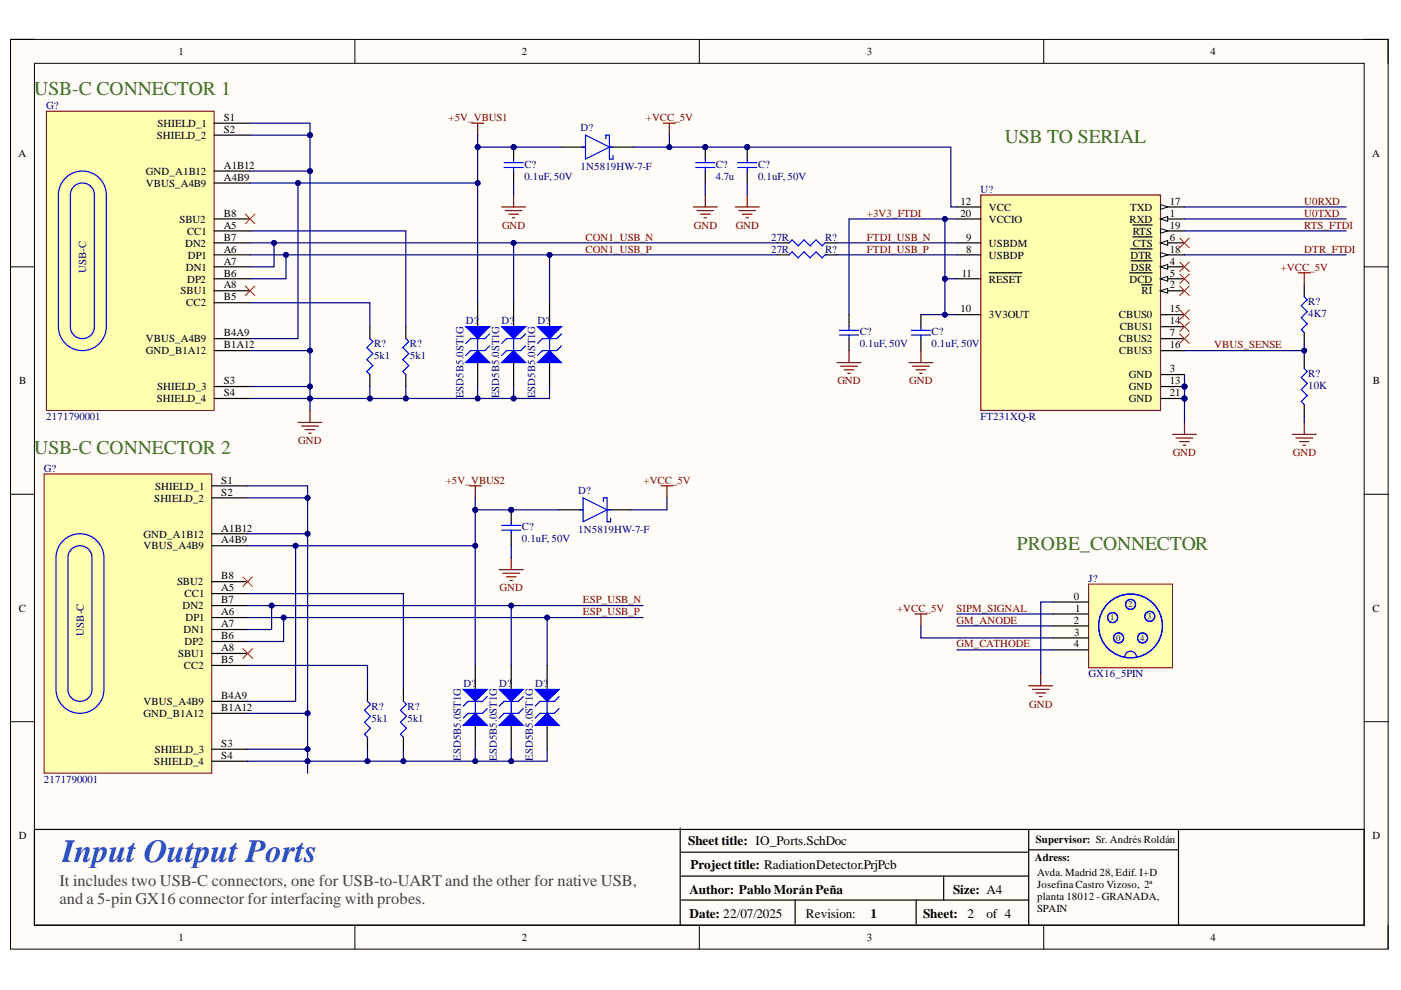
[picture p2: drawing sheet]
<svg xmlns="http://www.w3.org/2000/svg" width="297mm" height="210mm" viewBox="0 0 297 210" stroke-linecap="round" stroke-linejoin="round" font-family="sans-serif">
<defs><g id="words">
<text font-size="6.8" fill="#15c" x="13.1" y="182.7">Input Output Ports</text>
<g font-size="4.1" fill="#38761d">
<text x="7.3" y="20.2">USB-C CONNECTOR 1</text>
<text x="213" y="30.3">USB TO SERIAL</text>
<text x="7.3" y="96.3">USB-C CONNECTOR 2</text>
<text x="215.6" y="116.6">PROBE_CONNECTOR</text>
</g>
<g font-size="3.5" fill="#434343">
<text x="12.6" y="187.8">It includes two USB-C connectors, one for USB-to-UART and the other for native USB,</text>
<text x="12.6" y="191.6">and a 5-pin GX16 connector for interfacing with probes.</text>
</g>
<g font-size="2.8">
<text x="145.9" y="179.1">Sheet title: IO_Ports.SchDoc</text>
<text x="146.4" y="184.2">Projecttitle: RadiationDetector.PrjPcb</text>
<text x="146.2" y="189.5">Author: Pablo Morán Peña</text>
<text x="202.1" y="189.5">Size: A4</text>
<text x="146.2" y="194.6">Date: 22/07/2025</text>
<text x="170.9" y="194.6">Revision:</text>
<text x="184.6" y="194.6">1</text>
<text x="195.7" y="194.6">Sheet:</text>
<text x="205.1" y="194.6">2</text>
<text x="209.2" y="194.6">of 4</text>
</g>
<g font-size="2.3">
<text x="37.9" y="11.7">1</text>
<text x="110.7" y="11.7">2</text>
<text x="183.8" y="11.7">3</text>
<text x="256.7" y="11.7">4</text>
<text x="33.2" y="29.5">SHIELD_2</text>
<text x="33.4" y="26.9">SHIELD_1</text>
<text x="47.4" y="25.6">S1</text>
<text x="47.4" y="28.1">S2</text>
<text x="3.9" y="33.3">A</text>
<text x="47.4" y="35.8">A1B12</text>
<text x="290.9" y="33.3">A</text>
<text x="30.9" y="37.1">GND_A1B12</text>
<text x="30.9" y="39.6">VBUS_A4B9</text>
<text x="47.4" y="38.4">A4B9</text>
<text x="38" y="47.2">SBU2</text>
<text x="47.4" y="46">B8</text>
<text x="203.7" y="43.4">12</text>
<text x="203.7" y="46">20</text>
<text x="209.7" y="44.7">VCC</text>
<text x="209.7" y="47.2">VCCIO</text>
<text x="239.5" y="47.2">RXD</text>
<text x="239.6" y="44.7">TXD</text>
<text x="248" y="46">1</text>
<text x="248" y="43.4">17</text>
<text x="39.2" y="52.3">DN2</text>
<text x="39.7" y="49.8">CC1</text>
<text x="47.4" y="48.5">A5</text>
<text x="47.4" y="53.6">A6</text>
<text x="47.4" y="51">B7</text>
<text x="204.8" y="51">9</text>
<text x="204.8" y="53.6">8</text>
<text x="209.7" y="52.3">USBDM</text>
<text x="240.2" y="52.3">CTS</text>
<text x="240.2" y="49.8">RTS</text>
<text x="248" y="51">6</text>
<text x="248" y="53.6">18</text>
<text x="248" y="48.5">19</text>
<text x="39.4" y="57.4">DN1</text>
<text x="39.7" y="59.9">DP2</text>
<text x="39.8" y="54.8">DP1</text>
<text x="47.4" y="56.1">A7</text>
<text x="47.4" y="58.6">B6</text>
<text x="203.9" y="58.6">11</text>
<text x="209.7" y="59.9">RESET</text>
<text x="209.7" y="54.8">USBDP</text>
<text x="239.5" y="59.9">DCD</text>
<text x="239.7" y="54.8">DTR</text>
<text x="239.8" y="57.4">DSR</text>
<text x="248" y="58.6">5</text>
<text x="248" y="56.1">4</text>
<text x="38.3" y="62.4">SBU1</text>
<text x="39.5" y="65">CC2</text>
<text x="47.4" y="61.2">A8</text>
<text x="47.4" y="63.7">B5</text>
<text x="242" y="62.4">RI</text>
<text x="248" y="61.2">2</text>
<text x="47.4" y="71.3">B4A9</text>
<text x="203.7" y="66.2">10</text>
<text x="209.7" y="67.5">3V3OUT</text>
<text x="237.2" y="67.5">CBUS0</text>
<text x="237.4" y="70">CBUS1</text>
<text x="248" y="66.2">15</text>
<text x="248" y="68.8">14</text>
<text x="248" y="71.3">7</text>
<text x="30.9" y="75.1">GND_B1A12</text>
<text x="30.9" y="72.6">VBUS_A4B9</text>
<text x="47.4" y="73.8">B1A12</text>
<text x="237.2" y="72.6">CBUS2</text>
<text x="237.3" y="75.1">CBUS3</text>
<text x="248" y="73.8">16</text>
<text x="4.1" y="81.4">B</text>
<text x="33.3" y="82.7">SHIELD_3</text>
<text x="47.4" y="81.4">S3</text>
<text x="47.4" y="84">S4</text>
<text x="239.3" y="80.2">GND</text>
<text x="239.3" y="82.7">GND</text>
<text x="248" y="78.9">3</text>
<text x="248" y="81.4">13</text>
<text x="248" y="84">21</text>
<text x="291.1" y="81.4">B</text>
<text x="33.2" y="85.2">SHIELD_4</text>
<text x="239.3" y="85.2">GND</text>
<text x="32.7" y="106.4">SHIELD_2</text>
<text x="32.9" y="103.8">SHIELD_1</text>
<text x="46.9" y="102.6">S1</text>
<text x="46.9" y="105.1">S2</text>
<text x="30.4" y="114">GND_A1B12</text>
<text x="46.9" y="112.7">A1B12</text>
<text x="30.4" y="116.5">VBUS_A4B9</text>
<text x="46.9" y="115.2">A4B9</text>
<text x="37.5" y="124.1">SBU2</text>
<text x="46.9" y="125.4">A5</text>
<text x="46.9" y="122.8">B8</text>
<text x="4" y="129.7">C</text>
<text x="38.7" y="129.2">DN2</text>
<text x="39.1" y="126.6">CC1</text>
<text x="39.3" y="131.7">DP1</text>
<text x="46.9" y="130.4">A6</text>
<text x="46.9" y="127.9">B7</text>
<text x="227.7" y="127.1">0</text>
<text x="227.9" y="129.7">1</text>
<text x="291" y="129.7">C</text>
<text x="38.9" y="134.2">DN1</text>
<text x="39.1" y="136.8">DP2</text>
<text x="46.9" y="133">A7</text>
<text x="46.9" y="135.5">B6</text>
<text x="227.7" y="132.2">2</text>
<text x="227.7" y="137.3">4</text>
<text x="227.8" y="134.7">3</text>
<text x="37.8" y="139.3">SBU1</text>
<text x="39" y="141.8">CC2</text>
<text x="46.9" y="138">A8</text>
<text x="46.9" y="140.6">B5</text>
<text x="30.4" y="149.5">VBUS_A4B9</text>
<text x="46.9" y="148.2">B4A9</text>
<text x="30.4" y="152.1">GND_B1A12</text>
<text x="46.9" y="150.8">B1A12</text>
<text x="32.8" y="159.7">SHIELD_3</text>
<text x="46.9" y="158.4">S3</text>
<text x="46.9" y="160.9">S4</text>
<text x="32.7" y="162.2">SHIELD_4</text>
<text x="4" y="177.9">D</text>
<text x="219.6" y="178.7">Supervisor: Sr. Andrés Roldán</text>
<text x="291" y="177.9">D</text>
<text x="219.4" y="182.5">Adress:</text>
<text x="219.9" y="185.8">Avda. Madrid 28, Edif. I+D</text>
<text x="219.9" y="188.3">Josefina Castro Vizoso, 2ª</text>
<text x="219.9" y="190.8">planta 18012 - GRANADA,</text>
<text x="219.9" y="193.4">SPAIN</text>
<text x="37.9" y="199.5">1</text>
<text x="110.7" y="199.5">2</text>
<text x="183.8" y="199.5">3</text>
<text x="256.7" y="199.5">4</text>
</g>
<g font-size="2.3" fill="#000080">
<text x="9.8" y="23.1">G?</text>
<text x="123.1" y="27.9">D?</text>
<text x="111.2" y="35.6">C?</text>
<text x="151.8" y="35.6">C?</text>
<text x="160.7" y="35.6">C?</text>
<text x="111.2" y="38.1">0.1uF, 50V</text>
<text x="123.1" y="36.1">1N5819HW-7-F</text>
<text x="151.8" y="38.1">4.7u</text>
<text x="160.7" y="38.1">0.1uF, 50V</text>
<text x="207.9" y="40.9">U?</text>
<text x="163.5" y="51">27R</text>
<text x="163.5" y="53.6">27R</text>
<text x="174.9" y="51">R?</text>
<text x="174.9" y="53.6">R?</text>
<text x="18.3" y="57.9" transform="rotate(-90 18.3 57.9)">USB-C</text>
<text x="277.4" y="64.7">R?</text>
<text x="98.7" y="68.8">D?</text>
<text x="106.4" y="68.8">D?</text>
<text x="114" y="68.8">D?</text>
<text x="182.3" y="71.1">C?</text>
<text x="197.5" y="71.1">C?</text>
<text x="277.4" y="67.2">4K7</text>
<text x="79.3" y="73.6">R?</text>
<text x="79.3" y="76.1">5k1</text>
<text x="86.9" y="73.6">R?</text>
<text x="86.9" y="76.1">5k1</text>
<text x="182.3" y="73.6">0.1uF, 50V</text>
<text x="197.5" y="73.6">0.1uF, 50V</text>
<text x="277.4" y="79.9">R?</text>
<text x="277.4" y="82.5">10K</text>
<text x="9.8" y="89.1">2171790001</text>
<text x="98.2" y="84.5" transform="rotate(-90 98.2 84.5)">ESD5B5.0ST1G</text>
<text x="105.8" y="84.5" transform="rotate(-90 105.8 84.5)">ESD5B5.0ST1G</text>
<text x="113.5" y="84.5" transform="rotate(-90 113.5 84.5)">ESD5B5.0ST1G</text>
<text x="207.9" y="89.1">FT231XQ-R</text>
<text x="9.3" y="100">G?</text>
<text x="122.6" y="104.8">D?</text>
<text x="110.7" y="112.4">C?</text>
<text x="122.6" y="113">1N5819HW-7-F</text>
<text x="110.7" y="115">0.1uF, 50V</text>
<text x="230.8" y="123.3">J?</text>
<text x="17.8" y="134.7" transform="rotate(-90 17.8 134.7)">USB-C</text>
<text x="230.8" y="143.6">GX16_5PIN</text>
<text x="98.2" y="145.6">D?</text>
<text x="105.8" y="145.6">D?</text>
<text x="113.5" y="145.6">D?</text>
<text x="78.8" y="150.5">R?</text>
<text x="78.8" y="153.1">5k1</text>
<text x="86.4" y="150.5">R?</text>
<text x="86.4" y="153.1">5k1</text>
<text x="97.7" y="161.4" transform="rotate(-90 97.7 161.4)">ESD5B5.0ST1G</text>
<text x="105.3" y="161.4" transform="rotate(-90 105.3 161.4)">ESD5B5.0ST1G</text>
<text x="112.9" y="161.4" transform="rotate(-90 112.9 161.4)">ESD5B5.0ST1G</text>
<text x="9.3" y="166">2171790001</text>
</g>
<g font-size="2.3" fill="#800000">
<text x="95.1" y="25.6">+5V_VBUS1</text>
<text x="137" y="25.6">+VCC_5V</text>
<text x="183.8" y="46">+3V3_FTDI</text>
<text x="276.5" y="43.4">U0RXD</text>
<text x="276.5" y="46">U0TXD</text>
<text x="106.4" y="48.5">GND</text>
<text x="124.1" y="51">CON1_USB_N</text>
<text x="124.1" y="53.6">CON1_USB_P</text>
<text x="147.1" y="48.5">GND</text>
<text x="156" y="48.5">GND</text>
<text x="183.8" y="51">FTDI_USB_N</text>
<text x="183.8" y="53.6">FTDI_USB_P</text>
<text x="276.5" y="48.5">RTS_FTDI</text>
<text x="276.5" y="53.6">DTR_FTDI</text>
<text x="271.5" y="57.4">+VCC_5V</text>
<text x="257.4" y="73.8">VBUS_SENSE</text>
<text x="177.5" y="81.4">GND</text>
<text x="192.8" y="81.4">GND</text>
<text x="63.2" y="94.2">GND</text>
<text x="248.6" y="96.7">GND</text>
<text x="274.1" y="96.7">GND</text>
<text x="94.5" y="102.6">+5V_VBUS2</text>
<text x="136.5" y="102.6">+VCC_5V</text>
<text x="105.9" y="125.4">GND</text>
<text x="123.6" y="127.9">ESP_USB_N</text>
<text x="123.6" y="130.4">ESP_USB_P</text>
<text x="190.2" y="129.7">+VCC_5V</text>
<text x="202.8" y="129.7">SIPM_SIGNAL</text>
<text x="202.8" y="132.2">GM_ANODE</text>
<text x="202.8" y="137.3">GM_CATHODE</text>
<text x="218.2" y="150">GND</text>
</g>
<g font-size="1.9" fill="#000080">
<text x="235.4" y="131.5">1</text>
<text x="239.2" y="128.8">2</text>
<text x="243.2" y="131.3">3</text>
<text x="236.6" y="135.8">0</text>
<text x="241.7" y="135.8">4</text>
</g>
</g></defs>
<path d="M2.2 8.4h292.1v192.8h-292.1z" fill-rule="evenodd" fill="#fffcf8"/>
<path d="M2.2 8.4h292.1v192.8h-292.1z" fill="none" stroke="#000" stroke-width=".21"/>
<path d="M7.3 13.4h281.9v182.8h-281.9z" fill-rule="evenodd" fill="#fffcf8"/>
<g fill="none" stroke="#000" stroke-width=".21">
<path d="M2.2 8.3h5.1M7.3 13.4h281.9v182.8h-281.9zM75.2 8.3v5.1M148.3 8.3v5.1M221.3 8.4v5M289.2 8.4h5.1v5M2.2 56.6h5.1M289.2 56.6h5.1M2.2 104.8h5.1M289.2 104.8h5.1M2.2 153h5.1M289.2 153h5.1"/>
<path d="M75.2 196.2v5M148.3 196.2v5M221.3 196.2v5M294.3 196.2v5"/>
</g>
<path d="M7.3 175.9h281.9v20.3h-281.9zM144.2 175.6v5.1h73.7M218.1 175.9v20.3M249.9 175.9v20.3M144.2 180.9v15.3M144.5 185.8h73.6M144.5 190.8h73.6M168.6 190.8v5.1M194.2 190.8v5.1M200.1 185.8v5M218.1 180.2h31.8" fill="none" stroke="#000" stroke-width=".25"/>
<path d="M9.3 100.5h35.6v63.4h-35.6z" fill-rule="evenodd" fill="#ffffb0"/>
<path d="M9.3 100.5h35.6v63.4h-35.6z" fill="none" stroke="#800000" stroke-width=".21"/>
<g fill="none" stroke="#000" stroke-width=".25">
<path d="M44.9 113.2h7.6M44.9 115.7h7.6M44.9 103h7.6M44.9 105.6h7.6M44.9 125.9h7.6M44.9 130.9h7.6M44.9 133.5h7.6M44.9 138.6h7.6M44.9 136h7.6M44.9 128.4h7.6M44.9 123.3h7.6M44.9 151.2h7.6"/>
<path d="M44.9 148.7h7.6M44.9 141.1h7.6M44.9 158.9h7.6M44.9 161.4h7.6"/>
</g>
<path d="M13.1 115a5.1 5.1 0 0 1 5.6-1.5 5.1 5.1 0 0 1 3.3 4.7v28a5.1 5.1 0 0 1-5 5 5.1 5.1 0 0 1-5.1-5v-28a5 5 0 0 1 1.2-3.2zM15 116.6a2.55 2.55 0 0 1 2.8-.8 2.55 2.55 0 0 1 1.7 2.4v28a2.54 2.54 0 0 1-2.5 2.5 2.54 2.54 0 0 1-2.6-2.5v-28l.1-.6z" fill="none" stroke="#00f" stroke-width=".25"/>
<path d="M9.8 23.6h35.6v63.4h-35.6z" fill-rule="evenodd" fill="#ffffb0"/>
<path d="M9.8 23.6h35.6v63.4h-35.6z" fill="none" stroke="#800000" stroke-width=".21"/>
<g fill="none" stroke="#000" stroke-width=".25">
<path d="M45.4 36.3h7.6M45.4 38.8h7.6M45.4 26.1h7.6M45.4 28.7h7.6M45.4 49h7.6M45.4 54h7.6M45.4 56.6h7.6M45.4 59.1h7.6M45.4 51.5h7.6M45.4 46.4h7.6M45.4 61.6h7.6M45.4 74.3h7.6"/>
<path d="M45.4 71.8h7.6M45.4 64.2h7.6M45.4 82h7.6M45.4 84.5h7.6"/>
</g>
<path d="M14.2 37.5a5.1 5.1 0 0 1 5.4-.8 5.1 5.1 0 0 1 2.9 4.6v28a5.1 5.1 0 0 1-5 5 5.1 5.1 0 0 1-5.1-5v-28a5.1 5.1 0 0 1 1.8-3.8zM15.5 39.7a2.56 2.56 0 0 1 2.8-.8 2.56 2.56 0 0 1 1.7 2.4v28a2.54 2.54 0 0 1-2.5 2.5 2.54 2.54 0 0 1-2.6-2.5v-28l.1-.6z" fill="none" stroke="#00f" stroke-width=".25"/>
<path d="M100 26.1h2.5M101.3 26.1v2.6M106.4 43.9h5M107.1 44.6h3.6M107.9 45.4h2M108.6 46.2h.5M108.9 41.3v2.6M63.2 89.6h5.1M63.9 90.3h3.6M64.7 91.1h2M65.5 91.8h.5M65.7 87v2.6" fill="none" stroke="#800000" stroke-width=".25"/>
<circle cx="108.9" cy="31.2" r=".51" fill="#000080"/>
<circle cx="108.9" cy="31.2" r=".51" fill="none" stroke="#000080" stroke-width=".21"/>
<path d="M108.9 31.2v2.5M108.9 36.3v2.5" fill="none" stroke="#000" stroke-width=".25"/>
<circle cx="108.9" cy="31.2" r=".51" fill="#000080"/>
<circle cx="108.9" cy="31.2" r=".51" fill="none" stroke="#000080" stroke-width=".21"/>
<path d="M106.9 35.5h4M106.9 34.5h4M108.9 33.7v.8M108.9 35.5v.8M78.4 71.8l.7 .6-1.3 1.3 1.3 1.3-1.3 1.2 1.3 1.3-1.3 1.3 .6 .6M86 71.8l.7 .6-1.3 1.3 1.3 1.3-1.3 1.2 1.3 1.3-1.3 1.3 .6 .6" fill="none" stroke="#00f" stroke-width=".25"/>
<path d="M52 45.4l2 2M54 45.4l-2 2M52 60.6l2 2.1M54 60.6l-2 2.1" fill="none" stroke="#f00" stroke-width=".21"/>
<path d="M78.4 69.3v2.5M78.4 79.4v2.6M86 69.3v2.5M86 79.4v2.6M101.3 64.2v5.1M101.3 76.9v5.1" fill="none" stroke="#000" stroke-width=".25"/>
<path d="M98.7 76.9l2.6-2.6 2.5 2.6z" fill="#00f"/>
<path d="M98.7 76.9l2.6-2.6 2.5 2.6z" fill="none" stroke="#00f" stroke-width=".25"/>
<path d="M98.7 69.3h5.1l-2.5 2.5z" fill="#00f"/>
<path d="M98.7 69.3h5.1l-2.5 2.5zM101.3 71.8v2.5M103.8 73.3l-1 1h-3l-1.1 1.1M103.8 70.8l-1 1h-3l-1.1 1" fill="none" stroke="#00f" stroke-width=".25"/>
<path d="M108.9 64.2v5.1M108.9 76.9v5.1" fill="none" stroke="#000" stroke-width=".25"/>
<path d="M106.4 76.9l2.5-2.6 2.5 2.6z" fill="#00f"/>
<path d="M106.4 76.9l2.5-2.6 2.5 2.6z" fill="none" stroke="#00f" stroke-width=".25"/>
<path d="M106.4 69.3h5l-2.5 2.5z" fill="#00f"/>
<path d="M106.4 69.3h5l-2.5 2.5zM108.9 71.8v2.5M111.4 73.3l-1 1h-3l-1 1.1M111.4 70.8l-1 1h-3l-1 1" fill="none" stroke="#00f" stroke-width=".25"/>
<path d="M116.5 64.2v5.1M116.5 76.9v5.1" fill="none" stroke="#000" stroke-width=".25"/>
<path d="M114 76.9l2.5-2.6 2.6 2.6z" fill="#00f"/>
<path d="M114 76.9l2.5-2.6 2.6 2.6z" fill="none" stroke="#00f" stroke-width=".25"/>
<path d="M114 69.3h5.1l-2.6 2.5z" fill="#00f"/>
<path d="M114 69.3h5.1l-2.6 2.5zM116.5 71.8v2.5M119.1 73.3l-1.1 1h-3l-1 1.1M119.1 70.8l-1.1 1h-3l-1 1" fill="none" stroke="#00f" stroke-width=".25"/>
<path d="M99.5 103h2.5M100.8 103v2.6M108.4 118.2v2.6M105.8 120.8h5.1M106.6 121.5h3.6M107.4 122.3h2M108.1 123.1h.5" fill="none" stroke="#800000" stroke-width=".25"/>
<circle cx="108.4" cy="108.1" r=".51" fill="#000080"/>
<circle cx="108.4" cy="108.1" r=".51" fill="none" stroke="#000080" stroke-width=".21"/>
<path d="M108.4 108.1v2.5M108.4 113.2v2.5" fill="none" stroke="#000" stroke-width=".25"/>
<circle cx="108.4" cy="108.1" r=".51" fill="#000080"/>
<circle cx="108.4" cy="108.1" r=".51" fill="none" stroke="#000080" stroke-width=".21"/>
<path d="M106.4 112.4h4M106.4 111.4h4M108.4 110.6v.8M108.4 112.4v.8M77.9 148.7l.6 .6-1.2 1.3 1.2 1.3-1.2 1.2 1.2 1.3-1.2 1.3 .6 .6M85.5 148.7l.7 .6-1.3 1.3 1.3 1.3-1.3 1.2 1.3 1.3-1.3 1.3 .6 .6" fill="none" stroke="#00f" stroke-width=".25"/>
<path d="M51.5 122.3l2 2M51.5 137.5l2 2.1M53.5 122.3l-2 2M53.5 137.5l-2 2.1" fill="none" stroke="#f00" stroke-width=".21"/>
<path d="M77.9 146.2v2.5M77.9 156.3v2.6M85.5 146.2v2.5M85.5 156.3v2.6M100.8 141.1v5.1M100.8 153.8v5.1" fill="none" stroke="#000" stroke-width=".25"/>
<path d="M98.2 153.8l2.6-2.6 2.5 2.6z" fill="#00f"/>
<path d="M98.2 153.8l2.6-2.6 2.5 2.6z" fill="none" stroke="#00f" stroke-width=".25"/>
<path d="M98.2 146.2h5.1l-2.5 2.5z" fill="#00f"/>
<path d="M98.2 146.2h5.1l-2.5 2.5zM100.8 148.7v2.5M103.3 150.2l-1 1h-3.1l-1 1.1M103.3 147.7l-1 1h-3.1l-1 1" fill="none" stroke="#00f" stroke-width=".25"/>
<path d="M108.4 141.1v5.1M108.4 153.8v5.1" fill="none" stroke="#000" stroke-width=".25"/>
<path d="M105.8 153.8l2.6-2.6 2.5 2.6z" fill="#00f"/>
<path d="M105.8 153.8l2.6-2.6 2.5 2.6z" fill="none" stroke="#00f" stroke-width=".25"/>
<path d="M105.8 146.2h5.1l-2.5 2.5z" fill="#00f"/>
<path d="M105.8 146.2h5.1l-2.5 2.5zM108.4 148.7v2.5M110.9 150.2l-1 1h-3l-1.1 1.1M110.9 147.7l-1 1h-3l-1.1 1" fill="none" stroke="#00f" stroke-width=".25"/>
<path d="M116 141.1v5.1M116 153.8v5.1" fill="none" stroke="#000" stroke-width=".25"/>
<path d="M116 151.2l2.5 2.6h-5z" fill="#00f"/>
<path d="M116 151.2l2.5 2.6h-5z" fill="none" stroke="#00f" stroke-width=".25"/>
<path d="M113.5 146.2h5l-2.5 2.5z" fill="#00f"/>
<path d="M123.4 31.2h.7M124.1 28.7l5.1 2.5-5.1 2.5zM128.5 29.4v-.7h.7v5h.8v-.7M129.2 31.2h.8M122.9 108.1h.7M123.6 105.6l5.1 2.5-5.1 2.5zM127.9 106.3v-.7h.8v5h.8v-.7M128.7 108.1h.8M113.5 146.2h5l-2.5 2.5zM116 148.7v2.5M118.5 150.2l-1 1h-3l-1 1.1M118.5 147.7l-1 1h-3l-1 1" fill="none" stroke="#00f" stroke-width=".25"/>
<path d="M119.1 31.2h5M129.2 31.2h5.1M118.5 108.1h5.1M128.7 108.1h5.1" fill="none" stroke="#000" stroke-width=".25"/>
<path d="M140.6 26.1h2.6M141.9 26.1v2.6M140.1 103h2.6M141.4 103v2.6" fill="none" stroke="#800000" stroke-width=".25"/>
<circle cx="251.1" cy="82" r=".51" fill="#000080"/>
<circle cx="251.1" cy="82" r=".51" fill="none" stroke="#000080" stroke-width=".21"/>
<circle cx="251.1" cy="84.5" r=".51" fill="#000080"/>
<circle cx="251.1" cy="84.5" r=".51" fill="none" stroke="#000080" stroke-width=".21"/>
<path d="M208 41.3h38v45.7h-38z" fill-rule="evenodd" fill="#ffffb0"/>
<path d="M208 41.3h38v45.7h-38z" fill="none" stroke="#800000" stroke-width=".25"/>
<path d="M202.9 43.9h5.1M202.9 46.4h5.1M246 51.5h5.1M202.9 66.7h5.1M246 66.7h5.1M246 69.3h5.1M246 71.8h5.1M246 74.3h5.1" fill="none" stroke="#000" stroke-width=".25"/>
<path d="M246 51.5l1.6-.5v1z" fill="#f8fcff"/>
<path d="M246 51.5l1.6-.5v1z" fill="none" stroke="#000" stroke-width=".21"/>
<path d="M240.2 50.2h4.1M246 59.1h5.1" fill="none" stroke="#000" stroke-width=".25"/>
<path d="M246 59.1l1.6-.5v1z" fill="#f8fcff"/>
<path d="M246 59.1l1.6-.5v1z" fill="none" stroke="#000" stroke-width=".21"/>
<path d="M239.5 57.8h4.8M246 56.6h5.1" fill="none" stroke="#000" stroke-width=".25"/>
<path d="M246 56.6l1.6-.5v1z" fill="#f8fcff"/>
<path d="M246 56.6l1.6-.5v1z" fill="none" stroke="#000" stroke-width=".21"/>
<path d="M239.8 55.3h4.5M246 54h5.1" fill="none" stroke="#000" stroke-width=".25"/>
<path d="M246 53.5l1.6 .5-1.6 .5z" fill="#f8fcff"/>
<path d="M246 53.5l1.6 .5-1.6 .5z" fill="none" stroke="#000" stroke-width=".21"/>
<path d="M202.9 59.1h5.1M209.7 57.8h7M239.7 52.8h4.6M246 61.7h5.1" fill="none" stroke="#000" stroke-width=".25"/>
<path d="M246 61.7l1.6-.6v1.1z" fill="#f8fcff"/>
<path d="M246 61.7l1.6-.6v1.1z" fill="none" stroke="#000" stroke-width=".21"/>
<path d="M246 49h5.1M242 60.4h2.3" fill="none" stroke="#000" stroke-width=".25"/>
<path d="M246 48.5l1.6 .5-1.6 .5z" fill="#f8fcff"/>
<path d="M246 48.5l1.6 .5-1.6 .5z" fill="none" stroke="#000" stroke-width=".21"/>
<path d="M240.2 47.7h4.1M246 46.4h5.1" fill="none" stroke="#000" stroke-width=".25"/>
<path d="M246 46.4l1.6-.5v1z" fill="#f8fcff"/>
<path d="M246 46.4l1.6-.5v1z" fill="none" stroke="#000" stroke-width=".21"/>
<path d="M246 43.9h5.1" fill="none" stroke="#000" stroke-width=".25"/>
<path d="M246 43.4l1.6 .5-1.6 .5z" fill="#f8fcff"/>
<path d="M246 43.4l1.6 .5-1.6 .5z" fill="none" stroke="#000" stroke-width=".21"/>
<path d="M202.9 51.5h5.1M202.9 54h5.1M246 79.4h5.1M246 82h5.1" fill="none" stroke="#000" stroke-width=".25"/>
<circle cx="251.1" cy="82" r=".51" fill="#000080"/>
<circle cx="251.1" cy="82" r=".51" fill="none" stroke="#000080" stroke-width=".21"/>
<path d="M246 84.5h5.1" fill="none" stroke="#000" stroke-width=".25"/>
<circle cx="251.1" cy="84.5" r=".51" fill="#000080"/>
<circle cx="251.1" cy="84.5" r=".51" fill="none" stroke="#000080" stroke-width=".21"/>
<path d="M164.8 51.5h2.5M164.8 54h2.5M174.9 51.5h2.6M174.9 54h2.6" fill="none" stroke="#000" stroke-width=".25"/>
<path d="M167.3 51.5l.6-.6 1.3 1.2 1.3-1.2 1.3 1.2 1.2-1.2 1.3 1.2 .6-.6M167.3 54l.6-.6 1.3 1.3 1.3-1.3 1.3 1.3 1.2-1.3 1.3 1.3 .6-.7" fill="none" stroke="#00f" stroke-width=".25"/>
<circle cx="149.5" cy="31.2" r=".51" fill="#000080"/>
<circle cx="149.5" cy="31.2" r=".51" fill="none" stroke="#000080" stroke-width=".21"/>
<path d="M149.5 31.2v2.5M149.5 36.3v2.5" fill="none" stroke="#000" stroke-width=".25"/>
<circle cx="149.5" cy="31.2" r=".51" fill="#000080"/>
<circle cx="149.5" cy="31.2" r=".51" fill="none" stroke="#000080" stroke-width=".21"/>
<path d="M147.5 35.5h4.1M147.5 34.5h4.1M149.5 33.7v.8M149.5 35.5v.8" fill="none" stroke="#00f" stroke-width=".25"/>
<circle cx="158.4" cy="31.2" r=".51" fill="#000080"/>
<circle cx="158.4" cy="31.2" r=".51" fill="none" stroke="#000080" stroke-width=".21"/>
<path d="M158.4 31.2v2.5M158.4 36.3v2.5" fill="none" stroke="#000" stroke-width=".25"/>
<circle cx="158.4" cy="31.2" r=".51" fill="#000080"/>
<circle cx="158.4" cy="31.2" r=".51" fill="none" stroke="#000080" stroke-width=".21"/>
<g fill="none" stroke="#00f" stroke-width=".25">
<path d="M156.4 35.5h4.1M156.4 34.5h4.1M158.4 33.7v.8M158.4 35.5v.8M178 71h4.1M178 70h4.1M180 69.3v.7M180 71v.8M193.2 71h4.1M193.2 70h4.1M195.2 69.3v.7M195.2 71v.8"/>
<path d="M276.5 62.9l.7 .7-1.3 1.2 1.3 1.3-1.3 1.3 1.3 1.2-1.3 1.3 .6 .6M276.5 78.1l.7 .7-1.3 1.2 1.3 1.3-1.3 1.3 1.3 1.3-1.3 1.2 .6 .7"/>
</g>
<g fill="none" stroke="#800000" stroke-width=".25">
<path d="M147 43.9h5.1M147.8 44.6h3.5M148.5 45.4h2M149.3 46.2h.5M149.5 41.3v2.6M155.9 43.9h5.1M156.6 44.6h3.6M157.4 45.4h2M158.2 46.2h.5M158.4 41.3v2.6M275.3 57.8h2.5M276.5 57.8v2.6"/>
<path d="M177.5 76.9h5.1M178.2 77.6h3.6M179 78.4h2M179.8 79.2h.5M180 74.3v2.6M192.7 76.9h5.1M193.5 77.6h3.5M194.2 78.4h2.1M195 79.2h.5M195.2 74.3v2.6M248.6 92.1h5.1M249.4 92.9h3.5"/>
<path d="M250.1 93.6h2M250.9 94.4h.5M251.1 89.6v2.5M274 92.1h5.1M274.8 92.9h3.5M275.5 93.6h2M276.3 94.4h.5M276.5 89.6v2.5M218.1 145.4h5.1M218.9 146.2h3.5M219.6 146.9h2.1M220.4 147.7h.5"/>
<path d="M220.7 142.9v2.5"/>
</g>
<path d="M180 66.7v2.6M180 71.8v2.5M195.2 66.7v2.6M195.2 71.8v2.5M276.5 60.4v2.5M276.5 70.5v2.6M276.5 75.6v2.5M276.5 85.8v2.5" fill="none" stroke="#000" stroke-width=".25"/>
<g fill="none" stroke="#f00" stroke-width=".21">
<path d="M250.1 55.6l2 2M250.1 50.5l2 2M250.1 58.1l2 2M252.1 55.6l-2 2M252.1 50.5l-2 2M252.1 58.1l-2 2M250.1 70.8l2 2M250.1 68.3l2 2M250.1 65.7l2 2M250.1 60.6l2 2.1M252.1 70.8l-2 2M252.1 68.3l-2 2"/>
<path d="M252.1 65.7l-2 2M252.1 60.6l-2 2.1"/>
</g>
<path d="M230.8 123.8h17.8v17.8h-17.8z" fill-rule="evenodd" fill="#ffffb0"/>
<path d="M230.8 123.8h17.8v17.8h-17.8z" fill="none" stroke="#800000" stroke-width=".21"/>
<path d="M223.2 135.3h7.6M223.2 127.6h7.6M223.2 130.2h7.6M223.2 132.7h7.6M223.2 137.8h7.6" fill="none" stroke="#000" stroke-width=".25"/>
<g fill="none" stroke="#00f" stroke-width=".25">
<path d="M240.9 139.1a1.24 1.24 0 0 0-1.3-1 1.24 1.24 0 0 0-1.1 1.3"/>
<circle cx="235.9" cy="130.9" r="1.06"/>
<circle cx="237.2" cy="135.3" r="1.06"/>
<circle cx="239.7" cy="132.7" r="6.8"/>
<circle cx="239.7" cy="128.1" r="1.06"/>
<circle cx="242.2" cy="135.3" r="1.06"/>
<circle cx="243.8" cy="130.7" r="1.06"/>
</g>
<path d="M194 130.2h2.5M195.2 130.2v2.5" fill="none" stroke="#800000" stroke-width=".25"/>
<path d="M58.1 51.5v5.1h-5.1" fill="none" stroke="#000080" stroke-width=".25"/>
<circle cx="58.1" cy="51.5" r=".51" fill="#000080"/>
<circle cx="58.1" cy="51.5" r=".51" fill="none" stroke="#000080" stroke-width=".21"/>
<path d="M60.6 54v5.1h-7.6" fill="none" stroke="#000080" stroke-width=".25"/>
<circle cx="60.6" cy="54" r=".51" fill="#000080"/>
<circle cx="60.6" cy="54" r=".51" fill="none" stroke="#000080" stroke-width=".21"/>
<path d="M53 26.1h12.7v58.4h-12.7" fill="none" stroke="#000080" stroke-width=".25"/>
<circle cx="65.7" cy="28.7" r=".51" fill="#000080"/>
<circle cx="65.7" cy="28.7" r=".51" fill="none" stroke="#000080" stroke-width=".21"/>
<circle cx="65.7" cy="36.3" r=".51" fill="#000080"/>
<circle cx="65.7" cy="36.3" r=".51" fill="none" stroke="#000080" stroke-width=".21"/>
<circle cx="65.7" cy="74.3" r=".51" fill="#000080"/>
<circle cx="65.7" cy="74.3" r=".51" fill="none" stroke="#000080" stroke-width=".21"/>
<circle cx="65.7" cy="82" r=".51" fill="#000080"/>
<circle cx="65.7" cy="82" r=".51" fill="none" stroke="#000080" stroke-width=".21"/>
<circle cx="65.7" cy="84.5" r=".51" fill="#000080"/>
<circle cx="65.7" cy="84.5" r=".51" fill="none" stroke="#000080" stroke-width=".21"/>
<path d="M53 82h12.7" fill="none" stroke="#000080" stroke-width=".25"/>
<circle cx="65.7" cy="82" r=".51" fill="#000080"/>
<circle cx="65.7" cy="82" r=".51" fill="none" stroke="#000080" stroke-width=".21"/>
<path d="M53 28.7h12.7" fill="none" stroke="#000080" stroke-width=".25"/>
<circle cx="65.7" cy="28.7" r=".51" fill="#000080"/>
<circle cx="65.7" cy="28.7" r=".51" fill="none" stroke="#000080" stroke-width=".21"/>
<path d="M53 74.3h12.7" fill="none" stroke="#000080" stroke-width=".25"/>
<circle cx="65.7" cy="74.3" r=".51" fill="#000080"/>
<circle cx="65.7" cy="74.3" r=".51" fill="none" stroke="#000080" stroke-width=".21"/>
<path d="M65.7 84.5v2.5" fill="none" stroke="#000080" stroke-width=".25"/>
<circle cx="65.7" cy="84.5" r=".51" fill="#000080"/>
<circle cx="65.7" cy="84.5" r=".51" fill="none" stroke="#000080" stroke-width=".21"/>
<path d="M53 36.3h12.7" fill="none" stroke="#000080" stroke-width=".25"/>
<circle cx="65.7" cy="36.3" r=".51" fill="#000080"/>
<circle cx="65.7" cy="36.3" r=".51" fill="none" stroke="#000080" stroke-width=".21"/>
<path d="M101.3 31.2h7.6M108.9 38.8v2.5" fill="none" stroke="#000080" stroke-width=".25"/>
<circle cx="108.9" cy="31.2" r=".51" fill="#000080"/>
<circle cx="108.9" cy="31.2" r=".51" fill="none" stroke="#000080" stroke-width=".21"/>
<circle cx="101.3" cy="31.2" r=".51" fill="#000080"/>
<circle cx="101.3" cy="31.2" r=".51" fill="none" stroke="#000080" stroke-width=".21"/>
<path d="M78.4 82v2.5h-12.7" fill="none" stroke="#000080" stroke-width=".25"/>
<circle cx="78.4" cy="84.5" r=".51" fill="#000080"/>
<circle cx="78.4" cy="84.5" r=".51" fill="none" stroke="#000080" stroke-width=".21"/>
<circle cx="65.7" cy="84.5" r=".51" fill="#000080"/>
<circle cx="65.7" cy="84.5" r=".51" fill="none" stroke="#000080" stroke-width=".21"/>
<path d="M86 82v2.5h-7.6" fill="none" stroke="#000080" stroke-width=".25"/>
<circle cx="78.4" cy="84.5" r=".51" fill="#000080"/>
<circle cx="78.4" cy="84.5" r=".51" fill="none" stroke="#000080" stroke-width=".21"/>
<circle cx="86" cy="84.5" r=".51" fill="#000080"/>
<circle cx="86" cy="84.5" r=".51" fill="none" stroke="#000080" stroke-width=".21"/>
<path d="M101.3 28.7v2.5M53 49h33v20.3M53 64.2h25.4v5.1" fill="none" stroke="#000080" stroke-width=".25"/>
<circle cx="101.3" cy="31.2" r=".51" fill="#000080"/>
<circle cx="101.3" cy="31.2" r=".51" fill="none" stroke="#000080" stroke-width=".21"/>
<path d="M101.3 31.2v7.6" fill="none" stroke="#000080" stroke-width=".25"/>
<circle cx="101.3" cy="38.8" r=".51" fill="#000080"/>
<circle cx="101.3" cy="38.8" r=".51" fill="none" stroke="#000080" stroke-width=".21"/>
<circle cx="101.3" cy="31.2" r=".51" fill="#000080"/>
<circle cx="101.3" cy="31.2" r=".51" fill="none" stroke="#000080" stroke-width=".21"/>
<path d="M63.2 38.8v33h-10.2" fill="none" stroke="#000080" stroke-width=".25"/>
<circle cx="63.2" cy="38.8" r=".51" fill="#000080"/>
<circle cx="63.2" cy="38.8" r=".51" fill="none" stroke="#000080" stroke-width=".21"/>
<path d="M53 38.8h48.3v25.4" fill="none" stroke="#000080" stroke-width=".25"/>
<circle cx="63.2" cy="38.8" r=".51" fill="#000080"/>
<circle cx="63.2" cy="38.8" r=".51" fill="none" stroke="#000080" stroke-width=".21"/>
<circle cx="101.3" cy="38.8" r=".51" fill="#000080"/>
<circle cx="101.3" cy="38.8" r=".51" fill="none" stroke="#000080" stroke-width=".21"/>
<path d="M108.9 51.5v12.7" fill="none" stroke="#000080" stroke-width=".25"/>
<circle cx="108.9" cy="51.5" r=".51" fill="#000080"/>
<circle cx="108.9" cy="51.5" r=".51" fill="none" stroke="#000080" stroke-width=".21"/>
<path d="M116.5 54v10.2" fill="none" stroke="#000080" stroke-width=".25"/>
<circle cx="116.5" cy="54" r=".51" fill="#000080"/>
<circle cx="116.5" cy="54" r=".51" fill="none" stroke="#000080" stroke-width=".21"/>
<path d="M101.3 82v2.5" fill="none" stroke="#000080" stroke-width=".25"/>
<circle cx="101.3" cy="84.5" r=".51" fill="#000080"/>
<circle cx="101.3" cy="84.5" r=".51" fill="none" stroke="#000080" stroke-width=".21"/>
<path d="M108.9 82v2.5" fill="none" stroke="#000080" stroke-width=".25"/>
<circle cx="108.9" cy="84.5" r=".51" fill="#000080"/>
<circle cx="108.9" cy="84.5" r=".51" fill="none" stroke="#000080" stroke-width=".21"/>
<path d="M116.5 82v2.5h-30.5" fill="none" stroke="#000080" stroke-width=".25"/>
<circle cx="108.9" cy="84.5" r=".51" fill="#000080"/>
<circle cx="108.9" cy="84.5" r=".51" fill="none" stroke="#000080" stroke-width=".21"/>
<circle cx="101.3" cy="84.5" r=".51" fill="#000080"/>
<circle cx="101.3" cy="84.5" r=".51" fill="none" stroke="#000080" stroke-width=".21"/>
<circle cx="86" cy="84.5" r=".51" fill="#000080"/>
<circle cx="86" cy="84.5" r=".51" fill="none" stroke="#000080" stroke-width=".21"/>
<path d="M52.5 128.4h83.8" fill="none" stroke="#000080" stroke-width=".25"/>
<circle cx="57.6" cy="128.4" r=".51" fill="#000080"/>
<circle cx="57.6" cy="128.4" r=".51" fill="none" stroke="#000080" stroke-width=".21"/>
<circle cx="108.4" cy="128.4" r=".51" fill="#000080"/>
<circle cx="108.4" cy="128.4" r=".51" fill="none" stroke="#000080" stroke-width=".21"/>
<path d="M52.5 130.9h83.8" fill="none" stroke="#000080" stroke-width=".25"/>
<circle cx="60.1" cy="130.9" r=".51" fill="#000080"/>
<circle cx="60.1" cy="130.9" r=".51" fill="none" stroke="#000080" stroke-width=".21"/>
<circle cx="116" cy="130.9" r=".51" fill="#000080"/>
<circle cx="116" cy="130.9" r=".51" fill="none" stroke="#000080" stroke-width=".21"/>
<path d="M57.6 128.4v5.1h-5.1" fill="none" stroke="#000080" stroke-width=".25"/>
<circle cx="57.6" cy="128.4" r=".51" fill="#000080"/>
<circle cx="57.6" cy="128.4" r=".51" fill="none" stroke="#000080" stroke-width=".21"/>
<path d="M60.1 130.9v5.1h-7.6" fill="none" stroke="#000080" stroke-width=".25"/>
<circle cx="60.1" cy="130.9" r=".51" fill="#000080"/>
<circle cx="60.1" cy="130.9" r=".51" fill="none" stroke="#000080" stroke-width=".21"/>
<path d="M52.5 103h12.7v58.4h-12.7" fill="none" stroke="#000080" stroke-width=".25"/>
<circle cx="65.2" cy="105.6" r=".51" fill="#000080"/>
<circle cx="65.2" cy="105.6" r=".51" fill="none" stroke="#000080" stroke-width=".21"/>
<circle cx="65.2" cy="113.2" r=".51" fill="#000080"/>
<circle cx="65.2" cy="113.2" r=".51" fill="none" stroke="#000080" stroke-width=".21"/>
<circle cx="65.2" cy="151.2" r=".51" fill="#000080"/>
<circle cx="65.2" cy="151.2" r=".51" fill="none" stroke="#000080" stroke-width=".21"/>
<circle cx="65.2" cy="158.9" r=".51" fill="#000080"/>
<circle cx="65.2" cy="158.9" r=".51" fill="none" stroke="#000080" stroke-width=".21"/>
<circle cx="65.2" cy="161.4" r=".51" fill="#000080"/>
<circle cx="65.2" cy="161.4" r=".51" fill="none" stroke="#000080" stroke-width=".21"/>
<path d="M52.5 158.9h12.7" fill="none" stroke="#000080" stroke-width=".25"/>
<circle cx="65.2" cy="158.9" r=".51" fill="#000080"/>
<circle cx="65.2" cy="158.9" r=".51" fill="none" stroke="#000080" stroke-width=".21"/>
<path d="M52.5 105.6h12.7" fill="none" stroke="#000080" stroke-width=".25"/>
<circle cx="65.2" cy="105.6" r=".51" fill="#000080"/>
<circle cx="65.2" cy="105.6" r=".51" fill="none" stroke="#000080" stroke-width=".21"/>
<path d="M52.5 151.2h12.7" fill="none" stroke="#000080" stroke-width=".25"/>
<circle cx="65.2" cy="151.2" r=".51" fill="#000080"/>
<circle cx="65.2" cy="151.2" r=".51" fill="none" stroke="#000080" stroke-width=".21"/>
<path d="M65.2 161.4v2.5" fill="none" stroke="#000080" stroke-width=".25"/>
<circle cx="65.2" cy="161.4" r=".51" fill="#000080"/>
<circle cx="65.2" cy="161.4" r=".51" fill="none" stroke="#000080" stroke-width=".21"/>
<path d="M52.5 113.2h12.7" fill="none" stroke="#000080" stroke-width=".25"/>
<circle cx="65.2" cy="113.2" r=".51" fill="#000080"/>
<circle cx="65.2" cy="113.2" r=".51" fill="none" stroke="#000080" stroke-width=".21"/>
<path d="M100.8 108.1h17.7M108.4 115.7v2.5" fill="none" stroke="#000080" stroke-width=".25"/>
<circle cx="108.4" cy="108.1" r=".51" fill="#000080"/>
<circle cx="108.4" cy="108.1" r=".51" fill="none" stroke="#000080" stroke-width=".21"/>
<circle cx="100.8" cy="108.1" r=".51" fill="#000080"/>
<circle cx="100.8" cy="108.1" r=".51" fill="none" stroke="#000080" stroke-width=".21"/>
<path d="M77.9 158.9v2.5h-12.7" fill="none" stroke="#000080" stroke-width=".25"/>
<circle cx="77.9" cy="161.4" r=".51" fill="#000080"/>
<circle cx="77.9" cy="161.4" r=".51" fill="none" stroke="#000080" stroke-width=".21"/>
<circle cx="65.2" cy="161.4" r=".51" fill="#000080"/>
<circle cx="65.2" cy="161.4" r=".51" fill="none" stroke="#000080" stroke-width=".21"/>
<path d="M85.5 158.9v2.5h-7.6" fill="none" stroke="#000080" stroke-width=".25"/>
<circle cx="77.9" cy="161.4" r=".51" fill="#000080"/>
<circle cx="77.9" cy="161.4" r=".51" fill="none" stroke="#000080" stroke-width=".21"/>
<circle cx="85.5" cy="161.4" r=".51" fill="#000080"/>
<circle cx="85.5" cy="161.4" r=".51" fill="none" stroke="#000080" stroke-width=".21"/>
<path d="M100.8 105.6v2.5M52.5 125.9h33v20.3M52.5 141.1h25.4v5.1" fill="none" stroke="#000080" stroke-width=".25"/>
<circle cx="100.8" cy="108.1" r=".51" fill="#000080"/>
<circle cx="100.8" cy="108.1" r=".51" fill="none" stroke="#000080" stroke-width=".21"/>
<path d="M100.8 108.1v7.6" fill="none" stroke="#000080" stroke-width=".25"/>
<circle cx="100.8" cy="115.7" r=".51" fill="#000080"/>
<circle cx="100.8" cy="115.7" r=".51" fill="none" stroke="#000080" stroke-width=".21"/>
<circle cx="100.8" cy="108.1" r=".51" fill="#000080"/>
<circle cx="100.8" cy="108.1" r=".51" fill="none" stroke="#000080" stroke-width=".21"/>
<path d="M62.7 115.7v33h-10.2" fill="none" stroke="#000080" stroke-width=".25"/>
<circle cx="62.7" cy="115.7" r=".51" fill="#000080"/>
<circle cx="62.7" cy="115.7" r=".51" fill="none" stroke="#000080" stroke-width=".21"/>
<path d="M52.5 115.7h48.3v25.4" fill="none" stroke="#000080" stroke-width=".25"/>
<circle cx="62.7" cy="115.7" r=".51" fill="#000080"/>
<circle cx="62.7" cy="115.7" r=".51" fill="none" stroke="#000080" stroke-width=".21"/>
<circle cx="100.8" cy="115.7" r=".51" fill="#000080"/>
<circle cx="100.8" cy="115.7" r=".51" fill="none" stroke="#000080" stroke-width=".21"/>
<path d="M108.4 128.4v12.7" fill="none" stroke="#000080" stroke-width=".25"/>
<circle cx="108.4" cy="128.4" r=".51" fill="#000080"/>
<circle cx="108.4" cy="128.4" r=".51" fill="none" stroke="#000080" stroke-width=".21"/>
<path d="M116 130.9v10.2" fill="none" stroke="#000080" stroke-width=".25"/>
<circle cx="116" cy="130.9" r=".51" fill="#000080"/>
<circle cx="116" cy="130.9" r=".51" fill="none" stroke="#000080" stroke-width=".21"/>
<path d="M100.8 158.9v2.5" fill="none" stroke="#000080" stroke-width=".25"/>
<circle cx="100.8" cy="161.4" r=".51" fill="#000080"/>
<circle cx="100.8" cy="161.4" r=".51" fill="none" stroke="#000080" stroke-width=".21"/>
<path d="M108.4 158.9v2.5" fill="none" stroke="#000080" stroke-width=".25"/>
<circle cx="108.4" cy="161.4" r=".51" fill="#000080"/>
<circle cx="108.4" cy="161.4" r=".51" fill="none" stroke="#000080" stroke-width=".21"/>
<path d="M116 158.9v2.5h-30.5" fill="none" stroke="#000080" stroke-width=".25"/>
<circle cx="108.4" cy="161.4" r=".51" fill="#000080"/>
<circle cx="108.4" cy="161.4" r=".51" fill="none" stroke="#000080" stroke-width=".21"/>
<circle cx="100.8" cy="161.4" r=".51" fill="#000080"/>
<circle cx="100.8" cy="161.4" r=".51" fill="none" stroke="#000080" stroke-width=".21"/>
<circle cx="85.5" cy="161.4" r=".51" fill="#000080"/>
<circle cx="85.5" cy="161.4" r=".51" fill="none" stroke="#000080" stroke-width=".21"/>
<path d="M108.9 31.2h10.2" fill="none" stroke="#000080" stroke-width=".25"/>
<circle cx="108.9" cy="31.2" r=".51" fill="#000080"/>
<circle cx="108.9" cy="31.2" r=".51" fill="none" stroke="#000080" stroke-width=".21"/>
<path d="M141.9 28.7v2.5h-7.6" fill="none" stroke="#000080" stroke-width=".25"/>
<circle cx="141.9" cy="31.2" r=".51" fill="#000080"/>
<circle cx="141.9" cy="31.2" r=".51" fill="none" stroke="#000080" stroke-width=".21"/>
<path d="M53 51.5h111.8M141.4 105.6v2.5h-7.6" fill="none" stroke="#000080" stroke-width=".25"/>
<circle cx="58.1" cy="51.5" r=".51" fill="#000080"/>
<circle cx="58.1" cy="51.5" r=".51" fill="none" stroke="#000080" stroke-width=".21"/>
<circle cx="108.9" cy="51.5" r=".51" fill="#000080"/>
<circle cx="108.9" cy="51.5" r=".51" fill="none" stroke="#000080" stroke-width=".21"/>
<path d="M53 54h111.8" fill="none" stroke="#000080" stroke-width=".25"/>
<circle cx="116.5" cy="54" r=".51" fill="#000080"/>
<circle cx="116.5" cy="54" r=".51" fill="none" stroke="#000080" stroke-width=".21"/>
<circle cx="60.6" cy="54" r=".51" fill="#000080"/>
<circle cx="60.6" cy="54" r=".51" fill="none" stroke="#000080" stroke-width=".21"/>
<path d="M141.9 31.2h7.6M177.5 54h25.4M177.5 51.5h25.4" fill="none" stroke="#000080" stroke-width=".25"/>
<circle cx="141.9" cy="31.2" r=".51" fill="#000080"/>
<circle cx="141.9" cy="31.2" r=".51" fill="none" stroke="#000080" stroke-width=".21"/>
<circle cx="149.5" cy="31.2" r=".51" fill="#000080"/>
<circle cx="149.5" cy="31.2" r=".51" fill="none" stroke="#000080" stroke-width=".21"/>
<path d="M149.5 31.2h8.9" fill="none" stroke="#000080" stroke-width=".25"/>
<circle cx="149.5" cy="31.2" r=".51" fill="#000080"/>
<circle cx="149.5" cy="31.2" r=".51" fill="none" stroke="#000080" stroke-width=".21"/>
<circle cx="158.4" cy="31.2" r=".51" fill="#000080"/>
<circle cx="158.4" cy="31.2" r=".51" fill="none" stroke="#000080" stroke-width=".21"/>
<path d="M158.4 31.2h43.2v12.7h1.3" fill="none" stroke="#000080" stroke-width=".25"/>
<circle cx="158.4" cy="31.2" r=".51" fill="#000080"/>
<circle cx="158.4" cy="31.2" r=".51" fill="none" stroke="#000080" stroke-width=".21"/>
<path d="M149.5 38.8v2.5M158.4 38.8v2.5M202.9 46.4h-2.6v20.3h2.6" fill="none" stroke="#000080" stroke-width=".25"/>
<circle cx="200.3" cy="46.4" r=".51" fill="#000080"/>
<circle cx="200.3" cy="46.4" r=".51" fill="none" stroke="#000080" stroke-width=".21"/>
<circle cx="200.3" cy="59.1" r=".51" fill="#000080"/>
<circle cx="200.3" cy="59.1" r=".51" fill="none" stroke="#000080" stroke-width=".21"/>
<circle cx="200.3" cy="66.7" r=".51" fill="#000080"/>
<circle cx="200.3" cy="66.7" r=".51" fill="none" stroke="#000080" stroke-width=".21"/>
<path d="M195.2 66.7h5.1" fill="none" stroke="#000080" stroke-width=".25"/>
<circle cx="200.3" cy="66.7" r=".51" fill="#000080"/>
<circle cx="200.3" cy="66.7" r=".51" fill="none" stroke="#000080" stroke-width=".21"/>
<path d="M200.3 46.4h-20.3v20.3" fill="none" stroke="#000080" stroke-width=".25"/>
<circle cx="200.3" cy="46.4" r=".51" fill="#000080"/>
<circle cx="200.3" cy="46.4" r=".51" fill="none" stroke="#000080" stroke-width=".21"/>
<path d="M200.3 59.1h2.6" fill="none" stroke="#000080" stroke-width=".25"/>
<circle cx="200.3" cy="59.1" r=".51" fill="#000080"/>
<circle cx="200.3" cy="59.1" r=".51" fill="none" stroke="#000080" stroke-width=".21"/>
<path d="M276.5 73.1v1.2h-25.4" fill="none" stroke="#000080" stroke-width=".25"/>
<circle cx="276.5" cy="74.3" r=".51" fill="#000080"/>
<circle cx="276.5" cy="74.3" r=".51" fill="none" stroke="#000080" stroke-width=".21"/>
<path d="M276.5 74.3v1.3" fill="none" stroke="#000080" stroke-width=".25"/>
<circle cx="276.5" cy="74.3" r=".51" fill="#000080"/>
<circle cx="276.5" cy="74.3" r=".51" fill="none" stroke="#000080" stroke-width=".21"/>
<path d="M251.1 79.4v2.6" fill="none" stroke="#000080" stroke-width=".25"/>
<circle cx="251.1" cy="82" r=".51" fill="#000080"/>
<circle cx="251.1" cy="82" r=".51" fill="none" stroke="#000080" stroke-width=".21"/>
<path d="M251.1 82v2.5" fill="none" stroke="#000080" stroke-width=".25"/>
<circle cx="251.1" cy="82" r=".51" fill="#000080"/>
<circle cx="251.1" cy="82" r=".51" fill="none" stroke="#000080" stroke-width=".21"/>
<circle cx="251.1" cy="84.5" r=".51" fill="#000080"/>
<circle cx="251.1" cy="84.5" r=".51" fill="none" stroke="#000080" stroke-width=".21"/>
<path d="M251.1 84.5v5.1" fill="none" stroke="#000080" stroke-width=".25"/>
<circle cx="251.1" cy="84.5" r=".51" fill="#000080"/>
<circle cx="251.1" cy="84.5" r=".51" fill="none" stroke="#000080" stroke-width=".21"/>
<path d="M251.1 43.9h34.3M251.1 46.4h34.3M251.1 49h34.3M251.1 54h34.3M276.5 88.3v1.3M195.2 132.7v2.6h28M202.9 132.7h20.3M202.9 137.8h20.3M202.9 130.2h20.3M223.2 127.6h-2.5v15.3" fill="none" stroke="#000080" stroke-width=".25"/>
<use href="#words"/>
</svg>
